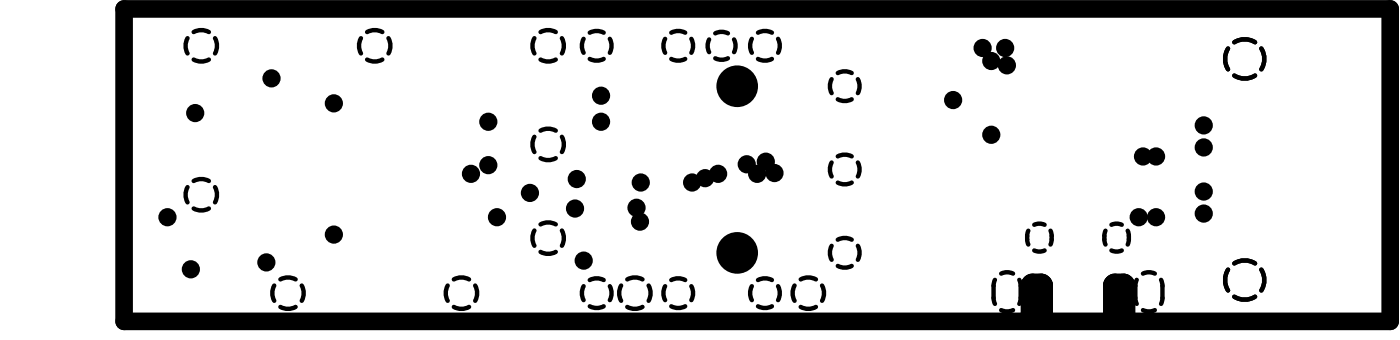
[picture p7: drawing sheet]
<svg xmlns="http://www.w3.org/2000/svg" width="269mm" height="65mm" viewBox="0 0 269 65" stroke-linecap="round" stroke-linejoin="round" font-family="sans-serif">
<g fill="#000">
<path d="M198 54.3l1.8-.1a.63 .63 0 0 1 .7 .7v5.5h-2.8v-5.7zM213.8 54.3l1.8-.1a.63 .63 0 0 1 .7 .7v5.5h-2.8v-5.7z"/>
<circle cx="52.1" cy="15" r="1.75"/>
<circle cx="64.1" cy="19.8" r="1.75"/>
<circle cx="115.4" cy="18.4" r="1.75"/>
<circle cx="141.6" cy="16.6" r="4"/>
<circle cx="183" cy="19.2" r="1.75"/>
<circle cx="188.7" cy="9.2" r="1.75"/>
<circle cx="190.3" cy="11.7" r="1.75"/>
<circle cx="193" cy="9.2" r="1.75"/>
<circle cx="193.3" cy="12.5" r="1.75"/>
<circle cx="37.5" cy="21.7" r="1.75"/>
<circle cx="90.4" cy="33.4" r="1.75"/>
<circle cx="93.8" cy="23.4" r="1.75"/>
<circle cx="93.8" cy="31.7" r="1.75"/>
<circle cx="101.8" cy="37" r="1.75"/>
<circle cx="110.7" cy="34.4" r="1.75"/>
<circle cx="115.4" cy="23.4" r="1.75"/>
<circle cx="122.2" cy="39.9" r="1.75"/>
<circle cx="123" cy="35" r="1.75"/>
<circle cx="132.9" cy="35" r="1.75"/>
<circle cx="135.4" cy="34.2" r="1.75"/>
<circle cx="137.9" cy="33.4" r="1.75"/>
<circle cx="143.4" cy="31.5" r="1.75"/>
<circle cx="145.4" cy="33.4" r="1.75"/>
<circle cx="147" cy="31" r="1.75"/>
<circle cx="148.7" cy="33.2" r="1.75"/>
<circle cx="190.3" cy="25.9" r="1.75"/>
<circle cx="219.5" cy="30" r="1.75"/>
<circle cx="222" cy="30" r="1.75"/>
<circle cx="231.1" cy="24.1" r="1.75"/>
<circle cx="231.1" cy="36.8" r="1.75"/>
<circle cx="231.1" cy="28.3" r="1.75"/>
<circle cx="32.2" cy="41.7" r="1.75"/>
<circle cx="36.6" cy="51.7" r="1.75"/>
<circle cx="51.1" cy="50.4" r="1.75"/>
<circle cx="64.1" cy="45" r="1.75"/>
<circle cx="95.4" cy="41.7" r="1.75"/>
<circle cx="110.4" cy="40" r="1.75"/>
<circle cx="112.1" cy="50" r="1.75"/>
<circle cx="122.9" cy="42.5" r="1.75"/>
<circle cx="141.6" cy="48.5" r="4"/>
<circle cx="218.6" cy="41.7" r="1.75"/>
<circle cx="222" cy="41.7" r="1.75"/>
<circle cx="231.1" cy="41" r="1.75"/>
</g>
<path d="M23.8 1.7h243.1v60h-243.1zM198 54.3l2-.1 .2 .1 .3 .4v5.7h-2.8v-5.7zM213.8 54.3l2-.1 .2 .1 .3 .4v5.7h-2.8v-5.7z" fill="none" stroke="#000" stroke-width="3.4"/>
<g fill="none" stroke="#000" stroke-width=".85">
<path d="M36 7.3a3 3 0 0 0 0 3M37.2 6.2a3 3 0 0 1 2.9 0M37.2 11.4a3 3 0 0 0 2.9 0M41.3 7.3a3 3 0 0 1 0 3M69.3 7.3a3 3 0 0 0 0 3M70.5 6.2a3 3 0 0 1 2.9 0M70.5 11.4a3 3 0 0 0 2.9 0M74.6 7.3a3 3 0 0 1 0 3M102.6 7.3a3 3 0 0 0 0 3M103.8 6.2a3 3 0 0 1 2.9 0M103.8 11.4a3 3 0 0 0 2.9 0M107.9 7.3a3 3 0 0 1 0 3"/>
<path d="M112.1 7.5a2.85 2.85 0 0 0 0 2.6M113.2 6.3a2.85 2.85 0 0 1 2.7 0M113.2 11.3a2.85 2.85 0 0 0 2.7 0M117.1 7.5a2.85 2.85 0 0 1 0 2.6M127.7 7.5a2.85 2.85 0 0 0 0 2.6M128.9 6.3a2.85 2.85 0 0 1 2.7 0M128.9 11.3a2.85 2.85 0 0 0 2.7 0M132.7 7.5a2.85 2.85 0 0 1 0 2.6M136.2 7.6a2.69 2.69 0 0 0 0 2.4M137.3 6.4a2.68 2.68 0 0 1 2.5 0M137.3 11.2a2.68 2.68 0 0 0 2.5 0M140.9 7.6a2.69 2.69 0 0 1 0 2.4"/>
<path d="M144.4 7.5a2.85 2.85 0 0 0 0 2.6M145.5 6.3a2.85 2.85 0 0 1 2.7 0M145.5 11.3a2.85 2.85 0 0 0 2.7 0M149.4 7.5a2.85 2.85 0 0 1 0 2.6M159.7 15.2a2.85 2.85 0 0 0 0 2.7M160.9 14a2.85 2.85 0 0 1 2.6 0M160.9 19.1a2.85 2.85 0 0 0 2.6 0M164.7 15.2a2.85 2.85 0 0 1 0 2.7M235.8 9.3a3.8 3.8 0 0 0 0 4M237 8.1a3.8 3.8 0 0 1 4 0M237 14.5a3.8 3.8 0 0 0 4 0M242.2 9.3a3.8 3.8 0 0 1 0 4"/>
<path d="M36 35.9a3 3 0 0 0 0 2.9M37.2 34.7a3 3 0 0 1 2.9 0M41.3 35.9a3 3 0 0 1 0 2.9M102.6 26.3a3 3 0 0 0 0 2.9M103.8 25.1a3 3 0 0 1 2.9 0M103.8 30.4a3 3 0 0 0 2.9 0M107.9 26.3a3 3 0 0 1 0 2.9M159.7 31.2a2.85 2.85 0 0 0 0 2.7M160.9 30a2.85 2.85 0 0 1 2.6 0M160.9 35.1a2.85 2.85 0 0 0 2.6 0M164.7 31.2a2.85 2.85 0 0 1 0 2.7M37.2 40a3 3 0 0 0 2.9 0"/>
<path d="M52.7 54.8a3 3 0 0 0 0 2.9M53.8 53.6a3 3 0 0 1 3 0M53.8 58.9a3 3 0 0 0 3 0M57.9 54.8a3 3 0 0 1 0 2.9M86 54.8a3 3 0 0 0 0 2.9M87.1 53.6a3 3 0 0 1 3 0M87.1 58.9a3 3 0 0 0 3 0M91.2 54.8a3 3 0 0 1 0 2.9M102.6 44.2a3 3 0 0 0 0 3M103.8 43.1a3 3 0 0 1 2.9 0M103.8 48.4a3 3 0 0 0 2.9 0M107.9 44.2a3 3 0 0 1 0 3"/>
<path d="M112.1 54.9a2.85 2.85 0 0 0 0 2.7M113.2 53.8a2.85 2.85 0 0 1 2.7 0M113.2 58.8a2.85 2.85 0 0 0 2.7 0M117.1 54.9a2.85 2.85 0 0 1 0 2.7M119.3 54.8a3 3 0 0 0 0 2.9M120.4 53.6a3 3 0 0 1 3 0M120.4 58.9a3 3 0 0 0 3 0M124.5 54.8a3 3 0 0 1 0 2.9M127.7 54.9a2.85 2.85 0 0 0 0 2.7M128.9 53.8a2.85 2.85 0 0 1 2.7 0M128.9 58.8a2.85 2.85 0 0 0 2.7 0M132.7 54.9a2.85 2.85 0 0 1 0 2.7"/>
<path d="M144.4 54.9a2.85 2.85 0 0 0 0 2.7M145.5 53.8a2.85 2.85 0 0 1 2.7 0M145.5 58.8a2.85 2.85 0 0 0 2.7 0M149.4 54.9a2.85 2.85 0 0 1 0 2.7M152.6 54.8a3 3 0 0 0 0 2.9M153.7 53.6a3 3 0 0 1 3 0M153.7 58.9a3 3 0 0 0 3 0M157.8 54.8a3 3 0 0 1 0 2.9M159.7 47.2a2.85 2.85 0 0 0 0 2.7M160.9 46a2.85 2.85 0 0 1 2.6 0M160.9 51a2.85 2.85 0 0 0 2.6 0M164.7 47.2a2.85 2.85 0 0 1 0 2.7"/>
<path d="M191 53.7l-.2 1.2v2.6l.2 .8M192.2 59.5a2.6 2.6 0 0 0 2.3 0M192.2 52.5a2.6 2.6 0 0 1 2.3 0M195.7 53.7l.3 1.2v2.6l-.3 .8M197.5 44.3a3.9 3.9 0 0 0 0 2.6M198.6 48.1l.8 .2 1.2-.2M198.6 43.1l.8-.2 1.2 .2M201.7 44.3a3.9 3.9 0 0 1 0 2.6M212.3 44.3a3.9 3.9 0 0 0 0 2.6M213.4 48.1l.8 .2 1.2-.2M213.4 43.1l.8-.2 1.2 .2M216.5 44.3a3.9 3.9 0 0 1 0 2.6"/>
<path d="M218.3 53.7l-.3 1.2v2.6l.3 .8M219.5 59.5a2.6 2.6 0 0 0 2.2 0M219.5 52.5a2.6 2.6 0 0 1 2.2 0M222.9 53.7l.3 1.2v2.6l-.3 .8M235.8 51.8a3.8 3.8 0 0 0 0 4M237 50.6a3.8 3.8 0 0 1 4 0M237 57a3.8 3.8 0 0 0 4 0M242.2 51.8a3.8 3.8 0 0 1 0 4"/>
</g>
</svg>
